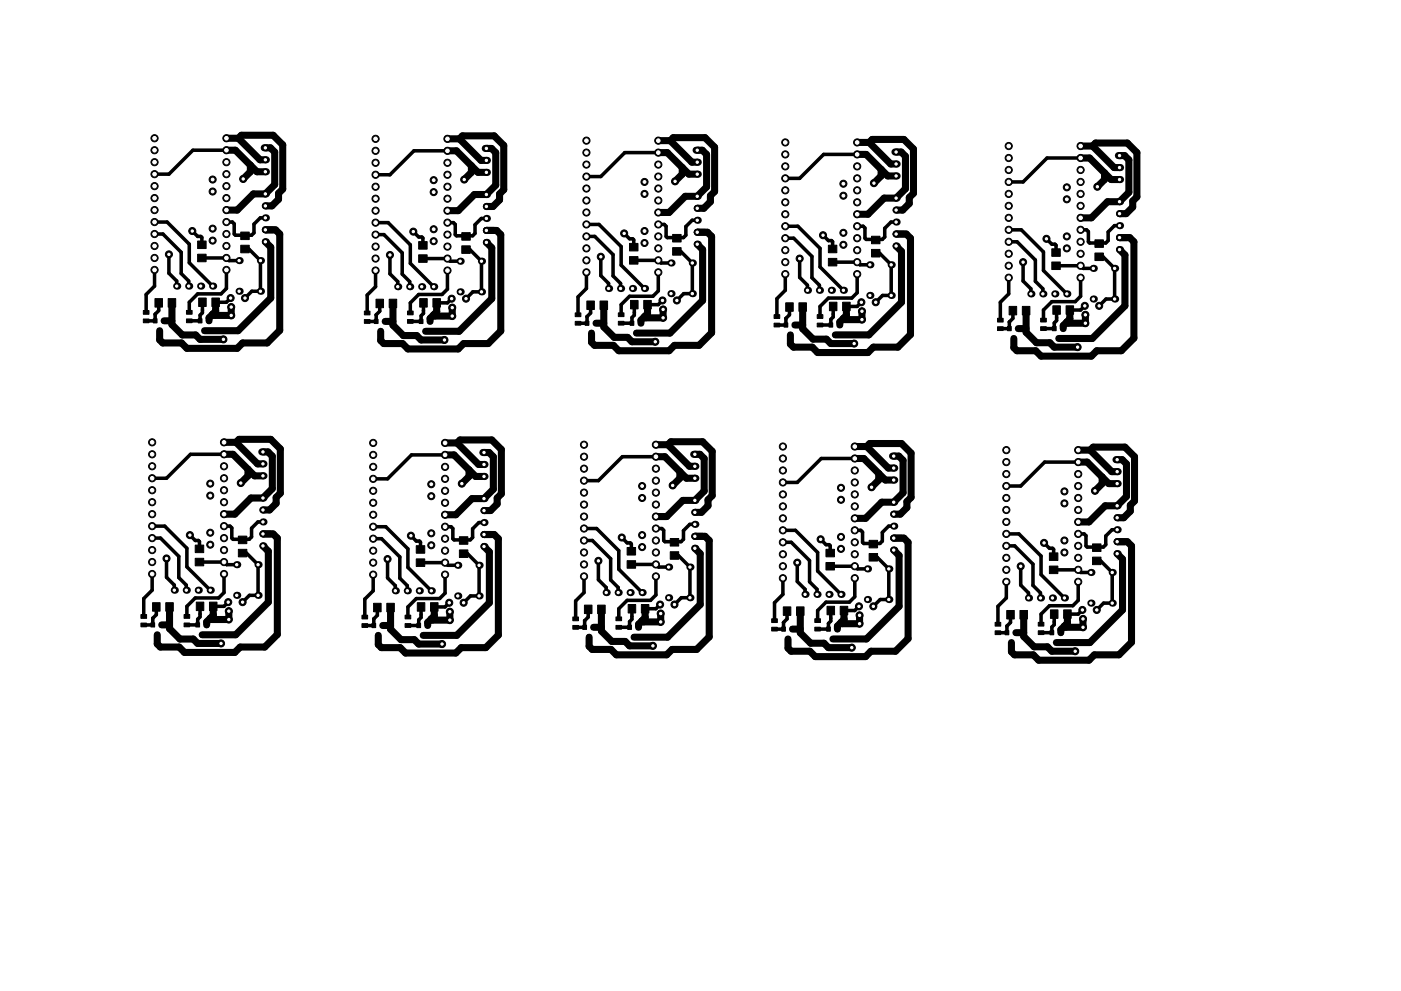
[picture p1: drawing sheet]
<svg xmlns="http://www.w3.org/2000/svg" width="297mm" height="210mm" viewBox="0 0 297 210" stroke-linecap="round" stroke-linejoin="round" font-family="sans-serif">
<g fill="#000" stroke="#000" stroke-width=".21">
<path d="M41.9 51.1h1.8v1.6h-1.8zM41.9 53.9h1.8v1.6h-1.8zM51 49.2h1.8v1.6h-1.8zM51 52h1.8v1.6h-1.8zM88.8 51.3h1.8v1.6h-1.8zM88.8 54.1h1.8v1.6h-1.8zM97.9 49.4h1.8v1.6h-1.8zM97.9 52.2h1.8v1.6h-1.8zM133.5 51.6h1.8v1.6h-1.8zM133.5 54.4h1.8v1.6h-1.8zM142.6 49.7h1.8v1.6h-1.8zM142.6 52.5h1.8v1.6h-1.8z"/>
<path d="M175.6 52h1.8v1.6h-1.8zM175.6 54.8h1.8v1.6h-1.8zM184.8 50.1h1.8v1.6h-1.8zM184.8 52.9h1.8v1.6h-1.8zM223 52.8h1.8v1.6h-1.8zM223 55.6h1.8v1.6h-1.8zM232.1 50.9h1.8v1.6h-1.8zM232.1 53.7h1.8v1.6h-1.8zM30.4 67.7h1.2v.8h-1.2zM30.4 65.9h1.2v.8h-1.2zM32.5 67.6h.8v.9h-.8zM32.9 63.4h1.6v1.8h-1.6z"/>
<path d="M33.4 69.7h.8v.9h-.8zM34.4 67.6h.8v.9h-.8zM35.7 63.4h1.6v1.8h-1.6zM39.5 67.7h1.2v.8h-1.2zM39.5 65.9h1.2v.8h-1.2zM42 67.6h.8v.9h-.8zM42.1 63.2h1.6v1.8h-1.6zM43 69.7h.8v.9h-.8zM43.9 67.6h.8v.9h-.8zM44.9 63.2h1.6v1.8h-1.6zM77.3 67.8h1.2v.8h-1.2zM77.3 66h1.2v.8h-1.2z"/>
<path d="M79.4 67.7h.8v.9h-.8zM79.7 63.5h1.6v1.8h-1.6zM80.3 69.8h.8v.9h-.8zM81.3 67.7h.8v.9h-.8zM82.5 63.5h1.6v1.8h-1.6zM86.4 67.8h1.2v.8h-1.2zM86.4 66h1.2v.8h-1.2zM88.9 67.7h.8v.9h-.8zM89 63.4h1.6v1.8h-1.6zM89.8 69.8h.8v.9h-.8zM90.8 67.7h.8v.9h-.8zM91.8 63.4h1.6v1.8h-1.6z"/>
<path d="M122 68.2h1.2v.8h-1.2zM122 66.4h1.2v.8h-1.2zM124.1 68.1h.8v.9h-.8zM124.4 63.9h1.6v1.8h-1.6zM125 70.2h.8v.9h-.8zM126 68.1h.8v.9h-.8zM127.2 63.9h1.6v1.8h-1.6zM131.1 68.2h1.2v.8h-1.2zM131.1 66.4h1.2v.8h-1.2zM133.6 68.1h.8v.9h-.8zM133.7 63.7h1.6v1.8h-1.6zM134.5 70.2h.8v.9h-.8z"/>
<path d="M135.5 68.1h.8v.9h-.8zM136.5 63.7h1.6v1.8h-1.6zM164.1 68.6h1.2v.8h-1.2zM164.1 66.8h1.2v.8h-1.2zM166.2 68.5h.8v.9h-.8zM166.6 64.2h1.6v1.8h-1.6zM167.2 70.6h.8v.9h-.8zM168.1 68.5h.8v.9h-.8zM169.4 64.2h1.6v1.8h-1.6zM173.3 68.6h1.2v.8h-1.2zM173.3 66.8h1.2v.8h-1.2zM175.8 68.5h.8v.9h-.8z"/>
<path d="M175.9 64.1h1.6v1.8h-1.6zM176.7 70.6h.8v.9h-.8zM177.7 68.5h.8v.9h-.8zM178.7 64.1h1.5v1.8h-1.5zM211.5 69.3h1.2v.8h-1.2zM211.5 67.5h1.2v.8h-1.2zM213.6 69.3h.8v.9h-.8zM214 65h1.6v1.8h-1.6zM214.6 71.4h.7v.9h-.7zM215.5 69.3h.8v.9h-.8zM216.8 65h1.6v1.8h-1.6zM220.6 69.3h1.2v.8h-1.2z"/>
<path d="M220.6 67.5h1.2v.8h-1.2zM223.1 69.3h.8v.9h-.8zM223.2 64.9h1.6v1.8h-1.6zM224.1 71.4h.8v.9h-.8zM225 69.3h.8v.9h-.8zM226 64.9h1.6v1.8h-1.6zM41.4 115.7h1.8v1.5h-1.8zM41.4 118.5h1.8v1.5h-1.8zM50.5 113.7h1.8v1.6h-1.8zM50.5 116.5h1.8v1.6h-1.8zM88.3 115.8h1.8v1.6h-1.8zM88.3 118.6h1.8v1.6h-1.8z"/>
<path d="M97.4 113.9h1.8v1.6h-1.8zM97.4 116.7h1.8v1.6h-1.8zM133 116.2h1.8v1.6h-1.8zM133 119h1.8v1.6h-1.8zM142.1 114.3h1.8v1.6h-1.8zM142.1 117.1h1.8v1.6h-1.8zM175.1 116.5h1.8v1.6h-1.8zM175.1 119.3h1.8v1.6h-1.8zM184.3 114.6h1.8v1.6h-1.8zM184.3 117.4h1.8v1.6h-1.8zM222.5 117.3h1.8v1.6h-1.8zM231.6 115.4h1.8v1.6h-1.8z"/>
<path d="M231.6 118.2h1.8v1.6h-1.8zM29.9 132.2h1.2v.8h-1.2zM29.9 130.4h1.2v.8h-1.2zM32 132.1h.8v.9h-.8zM32.3 127.9h1.6v1.8h-1.6zM32.9 134.2h.8v.9h-.8zM33.9 132.1h.8v.9h-.8zM35.1 127.9h1.6v1.8h-1.6zM39 132.2h1.2v.8h-1.2zM39 130.4h1.2v.8h-1.2zM41.5 132.1h.8v.9h-.8zM41.6 127.7h1.6v1.8h-1.6z"/>
<path d="M42.5 134.2h.8v.9h-.8zM43.4 132.1h.8v.9h-.8zM44.4 127.7h1.6v1.8h-1.6zM76.7 132.3h1.2v.8h-1.2zM76.7 130.5h1.2v.8h-1.2zM78.9 132.3h.8v.9h-.8zM79.2 128h1.6v1.8h-1.6zM79.8 134.4h.8v.9h-.8zM80.8 132.3h.8v.9h-.8zM82 128h1.6v1.8h-1.6zM85.9 132.3h1.2v.8h-1.2zM85.9 130.5h1.2v.8h-1.2z"/>
<path d="M88.4 132.3h.8v.9h-.8zM88.5 127.9h1.6v1.8h-1.6zM89.3 134.4h.8v.9h-.8zM90.3 132.3h.8v.9h-.8zM91.3 127.9h1.6v1.8h-1.6zM121.4 132.7h1.2v.8h-1.2zM121.4 130.9h1.2v.8h-1.2zM123.6 132.6h.8v.9h-.8zM123.9 128.4h1.6v1.8h-1.6zM124.5 134.7h.8v.9h-.8zM125.5 132.6h.8v.9h-.8zM126.7 128.4h1.6v1.8h-1.6z"/>
<path d="M130.6 132.7h1.2v.8h-1.2zM130.6 130.9h1.2v.8h-1.2zM133.1 132.6h.8v.9h-.8zM133.2 128.3h1.6v1.8h-1.6zM134 134.7h.8v.9h-.8zM135 132.6h.8v.9h-.8zM136 128.3h1.6v1.8h-1.6zM163.6 133.1h1.2v.8h-1.2zM163.6 131.3h1.2v.8h-1.2zM165.7 133h.8v.9h-.8zM166.1 128.8h1.6v1.8h-1.6zM166.7 135.1h.8v.9h-.8z"/>
<path d="M167.6 133h.8v.9h-.8zM168.9 128.8h1.6v1.8h-1.6zM172.8 133.1h1.2v.8h-1.2zM172.8 131.3h1.2v.8h-1.2zM175.2 133h.8v.9h-.8zM175.3 128.6h1.6v1.8h-1.6zM176.2 135.1h.8v.9h-.8zM177.1 133h.8v.9h-.8zM178.1 128.6h1.6v1.8h-1.6zM211 133.8h1.2v.8h-1.2zM211 132h1.2v.8h-1.2zM213.1 133.8h.8v.9h-.8z"/>
<path d="M213.4 129.5h1.6v1.8h-1.6zM214 135.9h.8v.9h-.8zM215 133.8h.8v.9h-.8zM216.2 129.5h1.6v1.8h-1.6zM220.1 133.8h1.2v.8h-1.2zM220.1 132h1.2v.8h-1.2zM222.5 120.1h1.8v1.6h-1.8zM222.6 133.8h.8v.9h-.8zM222.7 129.4h1.6v1.8h-1.6zM223.6 135.9h.8v.9h-.8zM224.5 133.8h.8v.9h-.8zM225.5 129.4h1.6v1.8h-1.6z"/>
<circle cx="32.8" cy="39.5" r=".76"/>
<circle cx="32.8" cy="37" r=".76"/>
<circle cx="32.8" cy="29.3" r=".76"/>
<circle cx="32.8" cy="31.9" r=".76"/>
<circle cx="32.8" cy="34.4" r=".76"/>
<circle cx="45.1" cy="38.1" r=".75"/>
<circle cx="48" cy="31.9" r=".76"/>
<circle cx="48" cy="29.3" r=".76"/>
<circle cx="48" cy="37" r=".76"/>
<circle cx="48" cy="39.5" r=".76"/>
<circle cx="48" cy="34.4" r=".76"/>
<circle cx="51.6" cy="38" r=".75"/>
<circle cx="79.6" cy="39.6" r=".76"/>
<circle cx="79.6" cy="32" r=".76"/>
<circle cx="79.6" cy="37.1" r=".76"/>
<circle cx="79.6" cy="29.5" r=".76"/>
<circle cx="79.6" cy="34.5" r=".76"/>
<circle cx="91.9" cy="38.2" r=".75"/>
<circle cx="94.9" cy="37.1" r=".76"/>
<circle cx="94.9" cy="39.6" r=".76"/>
<circle cx="94.9" cy="29.5" r=".76"/>
<circle cx="94.9" cy="32" r=".76"/>
<circle cx="94.9" cy="34.5" r=".76"/>
<circle cx="98.4" cy="38.1" r=".75"/>
<circle cx="124.3" cy="40" r=".76"/>
<circle cx="124.3" cy="29.8" r=".76"/>
<circle cx="124.3" cy="37.5" r=".76"/>
<circle cx="124.3" cy="32.4" r=".76"/>
<circle cx="124.3" cy="34.9" r=".76"/>
<circle cx="136.7" cy="38.6" r=".75"/>
<circle cx="139.6" cy="34.9" r=".76"/>
<circle cx="139.6" cy="29.8" r=".76"/>
<circle cx="139.6" cy="37.5" r=".76"/>
<circle cx="139.6" cy="40" r=".76"/>
<circle cx="139.6" cy="32.4" r=".76"/>
<circle cx="143.1" cy="38.5" r=".75"/>
<circle cx="166.5" cy="37.8" r=".76"/>
<circle cx="166.5" cy="30.2" r=".76"/>
<circle cx="166.5" cy="35.3" r=".76"/>
<circle cx="166.5" cy="32.8" r=".76"/>
<circle cx="178.8" cy="39" r=".75"/>
<circle cx="181.7" cy="37.8" r=".76"/>
<circle cx="181.7" cy="32.8" r=".76"/>
<circle cx="181.7" cy="30.2" r=".76"/>
<circle cx="181.7" cy="35.3" r=".76"/>
<circle cx="185.3" cy="38.9" r=".75"/>
<circle cx="213.9" cy="33.5" r=".76"/>
<circle cx="213.9" cy="38.6" r=".76"/>
<circle cx="213.9" cy="31" r=".76"/>
<circle cx="213.9" cy="36.1" r=".76"/>
<circle cx="226.2" cy="39.7" r=".75"/>
<circle cx="229.1" cy="33.5" r=".76"/>
<circle cx="229.1" cy="38.6" r=".76"/>
<circle cx="229.1" cy="36.1" r=".76"/>
<circle cx="229.1" cy="31" r=".76"/>
<circle cx="232.7" cy="39.6" r=".75"/>
<circle cx="32.8" cy="52.2" r=".76"/>
<circle cx="32.8" cy="49.7" r=".76"/>
<circle cx="32.8" cy="54.7" r=".76"/>
<circle cx="32.8" cy="57.3" r=".76"/>
<circle cx="32.8" cy="44.6" r=".76"/>
<circle cx="32.8" cy="42" r=".76"/>
<circle cx="32.8" cy="47.1" r=".76"/>
<circle cx="35.8" cy="54" r=".75"/>
<circle cx="40.8" cy="49" r=".75"/>
<circle cx="45.1" cy="40.6" r=".75"/>
<circle cx="45.1" cy="48.5" r=".75"/>
<circle cx="45.1" cy="51" r=".75"/>
<circle cx="48" cy="52.2" r=".76"/>
<circle cx="48" cy="42" r=".76"/>
<circle cx="48" cy="47.1" r=".76"/>
<circle cx="48" cy="44.6" r=".76"/>
<circle cx="48" cy="57.3" r=".76"/>
<circle cx="48" cy="49.7" r=".76"/>
<circle cx="48" cy="54.7" r=".76"/>
<circle cx="79.6" cy="42.2" r=".76"/>
<circle cx="79.6" cy="49.8" r=".76"/>
<circle cx="79.6" cy="57.4" r=".76"/>
<circle cx="79.6" cy="44.7" r=".76"/>
<circle cx="79.6" cy="54.9" r=".76"/>
<circle cx="79.6" cy="52.3" r=".76"/>
<circle cx="79.6" cy="47.2" r=".76"/>
<circle cx="82.7" cy="54.1" r=".75"/>
<circle cx="87.6" cy="49.1" r=".75"/>
<circle cx="91.9" cy="40.8" r=".75"/>
<circle cx="91.9" cy="51.2" r=".75"/>
<circle cx="91.9" cy="48.6" r=".75"/>
<circle cx="94.9" cy="54.9" r=".76"/>
<circle cx="94.9" cy="57.4" r=".76"/>
<circle cx="94.9" cy="44.7" r=".76"/>
<circle cx="94.9" cy="42.2" r=".76"/>
<circle cx="94.9" cy="49.8" r=".76"/>
<circle cx="94.9" cy="52.3" r=".76"/>
<circle cx="94.9" cy="47.2" r=".76"/>
<circle cx="124.3" cy="52.7" r=".76"/>
<circle cx="124.3" cy="55.2" r=".76"/>
<circle cx="124.3" cy="57.8" r=".76"/>
<circle cx="124.3" cy="50.2" r=".76"/>
<circle cx="124.3" cy="45.1" r=".76"/>
<circle cx="124.3" cy="42.5" r=".76"/>
<circle cx="124.3" cy="47.6" r=".76"/>
<circle cx="127.4" cy="54.5" r=".75"/>
<circle cx="132.3" cy="49.5" r=".75"/>
<circle cx="136.7" cy="41.1" r=".75"/>
<circle cx="136.7" cy="51.6" r=".75"/>
<circle cx="136.7" cy="49" r=".75"/>
<circle cx="139.6" cy="47.6" r=".76"/>
<circle cx="139.6" cy="50.2" r=".76"/>
<circle cx="139.6" cy="55.2" r=".76"/>
<circle cx="139.6" cy="45.1" r=".76"/>
<circle cx="139.6" cy="52.7" r=".76"/>
<circle cx="139.6" cy="57.8" r=".76"/>
<circle cx="139.6" cy="42.5" r=".76"/>
<circle cx="166.5" cy="50.5" r=".76"/>
<circle cx="166.5" cy="58.2" r=".76"/>
<circle cx="166.5" cy="42.9" r=".76"/>
<circle cx="166.5" cy="45.5" r=".76"/>
<circle cx="166.5" cy="53.1" r=".76"/>
<circle cx="166.5" cy="48" r=".76"/>
<circle cx="166.5" cy="55.6" r=".76"/>
<circle cx="166.5" cy="40.4" r=".76"/>
<circle cx="169.5" cy="54.9" r=".75"/>
<circle cx="174.5" cy="49.9" r=".75"/>
<circle cx="178.8" cy="41.5" r=".75"/>
<circle cx="178.8" cy="51.9" r=".75"/>
<circle cx="178.8" cy="49.4" r=".75"/>
<circle cx="181.7" cy="55.6" r=".76"/>
<circle cx="181.7" cy="48" r=".76"/>
<circle cx="181.7" cy="40.4" r=".76"/>
<circle cx="181.7" cy="50.5" r=".76"/>
<circle cx="181.7" cy="58.2" r=".76"/>
<circle cx="181.7" cy="53.1" r=".76"/>
<circle cx="181.7" cy="42.9" r=".76"/>
<circle cx="181.7" cy="45.5" r=".76"/>
<circle cx="213.9" cy="41.1" r=".76"/>
<circle cx="213.9" cy="43.7" r=".76"/>
<circle cx="213.9" cy="53.8" r=".76"/>
<circle cx="213.9" cy="58.9" r=".76"/>
<circle cx="213.9" cy="46.2" r=".76"/>
<circle cx="213.9" cy="48.8" r=".76"/>
<circle cx="213.9" cy="51.3" r=".76"/>
<circle cx="213.9" cy="56.4" r=".76"/>
<circle cx="216.9" cy="55.6" r=".75"/>
<circle cx="221.9" cy="50.7" r=".75"/>
<circle cx="226.2" cy="42.3" r=".75"/>
<circle cx="226.2" cy="52.7" r=".75"/>
<circle cx="226.2" cy="50.2" r=".75"/>
<circle cx="229.1" cy="51.3" r=".76"/>
<circle cx="229.1" cy="56.4" r=".76"/>
<circle cx="229.1" cy="43.7" r=".76"/>
<circle cx="229.1" cy="46.2" r=".76"/>
<circle cx="229.1" cy="53.8" r=".76"/>
<circle cx="229.1" cy="58.9" r=".76"/>
<circle cx="229.1" cy="48.8" r=".76"/>
<circle cx="229.1" cy="41.1" r=".76"/>
<circle cx="47.4" cy="72" r=".75"/>
<circle cx="48.9" cy="63.2" r=".75"/>
<circle cx="49" cy="65.1" r=".75"/>
<circle cx="49" cy="66.9" r=".75"/>
<circle cx="51.9" cy="63.2" r=".75"/>
<circle cx="94.2" cy="72.1" r=".75"/>
<circle cx="95.8" cy="63.4" r=".75"/>
<circle cx="95.9" cy="67.1" r=".75"/>
<circle cx="95.9" cy="65.3" r=".75"/>
<circle cx="98.8" cy="63.4" r=".75"/>
<circle cx="138.9" cy="72.5" r=".75"/>
<circle cx="140.5" cy="63.7" r=".75"/>
<circle cx="140.6" cy="67.4" r=".75"/>
<circle cx="140.6" cy="65.7" r=".75"/>
<circle cx="143.5" cy="63.7" r=".75"/>
<circle cx="181.1" cy="72.9" r=".75"/>
<circle cx="182.6" cy="64.1" r=".75"/>
<circle cx="182.8" cy="67.8" r=".75"/>
<circle cx="182.8" cy="66" r=".75"/>
<circle cx="185.7" cy="64.1" r=".75"/>
<circle cx="228.5" cy="73.7" r=".75"/>
<circle cx="230" cy="64.9" r=".75"/>
<circle cx="230.1" cy="68.6" r=".75"/>
<circle cx="230.1" cy="66.8" r=".75"/>
<circle cx="233" cy="64.9" r=".75"/>
<circle cx="32.3" cy="93.8" r=".76"/>
<circle cx="32.3" cy="96.4" r=".76"/>
<circle cx="32.3" cy="98.9" r=".76"/>
<circle cx="47.5" cy="93.8" r=".76"/>
<circle cx="47.5" cy="96.4" r=".76"/>
<circle cx="47.5" cy="98.9" r=".76"/>
<circle cx="79.1" cy="94" r=".76"/>
<circle cx="79.1" cy="99.1" r=".76"/>
<circle cx="79.1" cy="96.5" r=".76"/>
<circle cx="94.4" cy="99.1" r=".76"/>
<circle cx="94.4" cy="94" r=".76"/>
<circle cx="94.4" cy="96.5" r=".76"/>
<circle cx="123.8" cy="94.4" r=".76"/>
<circle cx="123.8" cy="96.9" r=".76"/>
<circle cx="123.8" cy="99.4" r=".76"/>
<circle cx="139.1" cy="94.4" r=".76"/>
<circle cx="139.1" cy="96.9" r=".76"/>
<circle cx="139.1" cy="99.4" r=".76"/>
<circle cx="166" cy="97.3" r=".76"/>
<circle cx="166" cy="94.7" r=".76"/>
<circle cx="166" cy="99.8" r=".76"/>
<circle cx="181.2" cy="94.7" r=".76"/>
<circle cx="181.2" cy="97.3" r=".76"/>
<circle cx="181.2" cy="99.8" r=".76"/>
<circle cx="213.4" cy="95.5" r=".76"/>
<circle cx="213.4" cy="98" r=".76"/>
<circle cx="228.6" cy="95.5" r=".76"/>
<circle cx="228.6" cy="98" r=".76"/>
<circle cx="32.3" cy="119.2" r=".76"/>
<circle cx="32.3" cy="106.5" r=".76"/>
<circle cx="32.3" cy="101.5" r=".76"/>
<circle cx="32.3" cy="111.6" r=".76"/>
<circle cx="32.3" cy="104" r=".76"/>
<circle cx="32.3" cy="109.1" r=".76"/>
<circle cx="32.3" cy="114.2" r=".76"/>
<circle cx="32.3" cy="116.7" r=".76"/>
<circle cx="35.3" cy="118.5" r=".75"/>
<circle cx="40.3" cy="113.5" r=".75"/>
<circle cx="44.6" cy="105.2" r=".75"/>
<circle cx="44.6" cy="102.6" r=".75"/>
<circle cx="44.6" cy="113" r=".75"/>
<circle cx="44.6" cy="115.6" r=".75"/>
<circle cx="47.5" cy="119.2" r=".76"/>
<circle cx="47.5" cy="109.1" r=".76"/>
<circle cx="47.5" cy="116.7" r=".76"/>
<circle cx="47.5" cy="101.5" r=".76"/>
<circle cx="47.5" cy="111.6" r=".76"/>
<circle cx="47.5" cy="104" r=".76"/>
<circle cx="47.5" cy="114.2" r=".76"/>
<circle cx="47.5" cy="106.5" r=".76"/>
<circle cx="51.1" cy="102.5" r=".75"/>
<circle cx="79.1" cy="119.4" r=".76"/>
<circle cx="79.1" cy="114.3" r=".76"/>
<circle cx="79.1" cy="104.1" r=".76"/>
<circle cx="79.1" cy="111.8" r=".76"/>
<circle cx="79.1" cy="101.6" r=".76"/>
<circle cx="79.1" cy="106.7" r=".76"/>
<circle cx="79.1" cy="109.2" r=".76"/>
<circle cx="79.1" cy="116.8" r=".76"/>
<circle cx="82.2" cy="118.6" r=".75"/>
<circle cx="87.1" cy="113.7" r=".75"/>
<circle cx="91.4" cy="105.3" r=".75"/>
<circle cx="91.4" cy="115.7" r=".75"/>
<circle cx="91.4" cy="102.7" r=".75"/>
<circle cx="91.4" cy="113.2" r=".75"/>
<circle cx="94.4" cy="109.2" r=".76"/>
<circle cx="94.4" cy="119.4" r=".76"/>
<circle cx="94.4" cy="114.3" r=".76"/>
<circle cx="94.4" cy="106.7" r=".76"/>
<circle cx="94.4" cy="111.8" r=".76"/>
<circle cx="94.4" cy="116.8" r=".76"/>
<circle cx="94.4" cy="101.6" r=".76"/>
<circle cx="94.4" cy="104.1" r=".76"/>
<circle cx="97.9" cy="102.6" r=".75"/>
<circle cx="123.8" cy="104.5" r=".76"/>
<circle cx="123.8" cy="107.1" r=".76"/>
<circle cx="123.8" cy="102" r=".76"/>
<circle cx="123.8" cy="117.2" r=".76"/>
<circle cx="123.8" cy="109.6" r=".76"/>
<circle cx="123.8" cy="119.8" r=".76"/>
<circle cx="123.8" cy="114.7" r=".76"/>
<circle cx="123.8" cy="112.1" r=".76"/>
<circle cx="126.9" cy="119" r=".75"/>
<circle cx="131.8" cy="114" r=".75"/>
<circle cx="136.1" cy="105.7" r=".75"/>
<circle cx="136.1" cy="113.5" r=".75"/>
<circle cx="136.1" cy="103.1" r=".75"/>
<circle cx="136.1" cy="116.1" r=".75"/>
<circle cx="139.1" cy="117.2" r=".76"/>
<circle cx="139.1" cy="102" r=".76"/>
<circle cx="139.1" cy="112.1" r=".76"/>
<circle cx="139.1" cy="107.1" r=".76"/>
<circle cx="139.1" cy="104.5" r=".76"/>
<circle cx="139.1" cy="114.7" r=".76"/>
<circle cx="139.1" cy="109.6" r=".76"/>
<circle cx="139.1" cy="119.8" r=".76"/>
<circle cx="142.6" cy="103" r=".75"/>
<circle cx="166" cy="104.9" r=".76"/>
<circle cx="166" cy="102.4" r=".76"/>
<circle cx="166" cy="117.6" r=".76"/>
<circle cx="166" cy="115.1" r=".76"/>
<circle cx="166" cy="107.4" r=".76"/>
<circle cx="166" cy="110" r=".76"/>
<circle cx="166" cy="112.5" r=".76"/>
<circle cx="169" cy="119.4" r=".75"/>
<circle cx="174" cy="114.4" r=".75"/>
<circle cx="178.3" cy="116.5" r=".75"/>
<circle cx="178.3" cy="103.5" r=".75"/>
<circle cx="178.3" cy="106" r=".75"/>
<circle cx="178.3" cy="113.9" r=".75"/>
<circle cx="181.2" cy="110" r=".76"/>
<circle cx="181.2" cy="112.5" r=".76"/>
<circle cx="181.2" cy="107.4" r=".76"/>
<circle cx="181.2" cy="117.6" r=".76"/>
<circle cx="181.2" cy="102.4" r=".76"/>
<circle cx="181.2" cy="104.9" r=".76"/>
<circle cx="181.2" cy="115.1" r=".76"/>
<circle cx="184.8" cy="103.4" r=".75"/>
<circle cx="213.4" cy="100.6" r=".76"/>
<circle cx="213.4" cy="110.7" r=".76"/>
<circle cx="213.4" cy="118.4" r=".76"/>
<circle cx="213.4" cy="103.1" r=".76"/>
<circle cx="213.4" cy="113.3" r=".76"/>
<circle cx="213.4" cy="105.7" r=".76"/>
<circle cx="213.4" cy="108.2" r=".76"/>
<circle cx="213.4" cy="115.8" r=".76"/>
<circle cx="221.4" cy="115.2" r=".75"/>
<circle cx="225.7" cy="104.3" r=".75"/>
<circle cx="225.7" cy="117.2" r=".75"/>
<circle cx="225.7" cy="106.8" r=".75"/>
<circle cx="225.7" cy="114.7" r=".75"/>
<circle cx="228.6" cy="100.6" r=".76"/>
<circle cx="228.6" cy="113.3" r=".76"/>
<circle cx="228.6" cy="115.8" r=".76"/>
<circle cx="228.6" cy="110.7" r=".76"/>
<circle cx="228.6" cy="103.1" r=".76"/>
<circle cx="228.6" cy="105.7" r=".76"/>
<circle cx="228.6" cy="118.4" r=".76"/>
<circle cx="228.6" cy="108.2" r=".76"/>
<circle cx="232.2" cy="104.1" r=".75"/>
<circle cx="32.3" cy="121.8" r=".76"/>
<circle cx="46.9" cy="136.5" r=".75"/>
<circle cx="47.5" cy="121.8" r=".76"/>
<circle cx="48.4" cy="127.8" r=".75"/>
<circle cx="48.5" cy="131.4" r=".75"/>
<circle cx="48.5" cy="129.7" r=".75"/>
<circle cx="51.4" cy="127.8" r=".75"/>
<circle cx="79.1" cy="121.9" r=".76"/>
<circle cx="93.7" cy="136.6" r=".75"/>
<circle cx="94.4" cy="121.9" r=".76"/>
<circle cx="95.2" cy="127.9" r=".75"/>
<circle cx="95.4" cy="129.8" r=".75"/>
<circle cx="95.4" cy="131.6" r=".75"/>
<circle cx="98.3" cy="127.9" r=".75"/>
<circle cx="123.8" cy="122.3" r=".76"/>
<circle cx="138.4" cy="137" r=".75"/>
<circle cx="139.1" cy="122.3" r=".76"/>
<circle cx="140" cy="128.3" r=".75"/>
<circle cx="140.1" cy="130.2" r=".75"/>
<circle cx="140.1" cy="131.9" r=".75"/>
<circle cx="143" cy="128.3" r=".75"/>
<circle cx="166" cy="120.1" r=".76"/>
<circle cx="166" cy="122.7" r=".76"/>
<circle cx="180.6" cy="137.4" r=".75"/>
<circle cx="181.2" cy="122.7" r=".76"/>
<circle cx="181.2" cy="120.1" r=".76"/>
<circle cx="182.1" cy="128.6" r=".75"/>
<circle cx="182.2" cy="130.6" r=".75"/>
<circle cx="182.2" cy="132.3" r=".75"/>
<circle cx="185.2" cy="128.6" r=".75"/>
<circle cx="213.4" cy="120.9" r=".76"/>
<circle cx="213.4" cy="123.4" r=".76"/>
<circle cx="216.4" cy="120.1" r=".75"/>
<circle cx="228" cy="138.2" r=".75"/>
<circle cx="228.6" cy="123.4" r=".76"/>
<circle cx="228.6" cy="120.9" r=".76"/>
<circle cx="229.5" cy="129.4" r=".75"/>
<circle cx="229.6" cy="133.1" r=".75"/>
<circle cx="229.6" cy="131.3" r=".75"/>
<circle cx="232.5" cy="129.4" r=".75"/>
</g>
<g fill="#000">
<circle cx="56.3" cy="33.9" r=".76"/>
<circle cx="56.3" cy="36.4" r=".76"/>
<circle cx="103.1" cy="36.6" r=".76"/>
<circle cx="103.1" cy="34" r=".76"/>
<circle cx="147.8" cy="34.4" r=".76"/>
<circle cx="147.8" cy="37" r=".76"/>
<circle cx="190" cy="37.3" r=".76"/>
<circle cx="190" cy="34.8" r=".76"/>
<circle cx="237.4" cy="35.6" r=".76"/>
<circle cx="237.4" cy="38.1" r=".76"/>
<circle cx="50.7" cy="55.3" r=".76"/>
<circle cx="55.2" cy="55.3" r=".76"/>
<circle cx="56.3" cy="43.7" r=".76"/>
<circle cx="56.3" cy="48.8" r=".76"/>
<circle cx="56.3" cy="51.3" r=".76"/>
<circle cx="56.3" cy="46.2" r=".76"/>
<circle cx="56.3" cy="41.1" r=".76"/>
<circle cx="97.6" cy="55.4" r=".76"/>
<circle cx="102.1" cy="55.4" r=".76"/>
<circle cx="103.1" cy="46.3" r=".76"/>
<circle cx="103.1" cy="51.4" r=".76"/>
<circle cx="103.1" cy="43.8" r=".76"/>
<circle cx="103.1" cy="48.9" r=".76"/>
<circle cx="103.1" cy="41.3" r=".76"/>
<circle cx="142.3" cy="55.8" r=".76"/>
<circle cx="146.8" cy="55.8" r=".76"/>
<circle cx="147.8" cy="44.2" r=".76"/>
<circle cx="147.8" cy="51.8" r=".76"/>
<circle cx="147.8" cy="46.7" r=".76"/>
<circle cx="147.8" cy="49.3" r=".76"/>
<circle cx="147.8" cy="41.7" r=".76"/>
<circle cx="184.4" cy="56.2" r=".76"/>
<circle cx="189" cy="56.2" r=".76"/>
<circle cx="190" cy="44.6" r=".76"/>
<circle cx="190" cy="52.2" r=".76"/>
<circle cx="190" cy="42" r=".76"/>
<circle cx="190" cy="49.7" r=".76"/>
<circle cx="190" cy="47.1" r=".76"/>
<circle cx="231.8" cy="56.9" r=".76"/>
<circle cx="236.3" cy="56.9" r=".76"/>
<circle cx="237.4" cy="45.3" r=".76"/>
<circle cx="237.4" cy="53" r=".76"/>
<circle cx="237.4" cy="47.9" r=".76"/>
<circle cx="237.4" cy="42.8" r=".76"/>
<circle cx="237.4" cy="50.4" r=".76"/>
<circle cx="37.5" cy="60.7" r=".76"/>
<circle cx="40" cy="60.7" r=".76"/>
<circle cx="42.5" cy="60.7" r=".76"/>
<circle cx="45.1" cy="60.7" r=".76"/>
<circle cx="50.7" cy="61.8" r=".76"/>
<circle cx="55.2" cy="61.8" r=".76"/>
<circle cx="84.3" cy="60.8" r=".76"/>
<circle cx="86.9" cy="60.8" r=".76"/>
<circle cx="89.4" cy="60.8" r=".76"/>
<circle cx="91.9" cy="60.8" r=".76"/>
<circle cx="97.6" cy="61.9" r=".76"/>
<circle cx="102.1" cy="61.9" r=".76"/>
<circle cx="129" cy="61.2" r=".76"/>
<circle cx="131.6" cy="61.2" r=".76"/>
<circle cx="134.1" cy="61.2" r=".76"/>
<circle cx="136.7" cy="61.2" r=".76"/>
<circle cx="142.3" cy="62.3" r=".76"/>
<circle cx="146.8" cy="62.3" r=".76"/>
<circle cx="171.2" cy="61.6" r=".76"/>
<circle cx="173.7" cy="61.6" r=".76"/>
<circle cx="176.3" cy="61.6" r=".76"/>
<circle cx="178.8" cy="61.6" r=".76"/>
<circle cx="184.4" cy="62.7" r=".76"/>
<circle cx="189" cy="62.7" r=".76"/>
<circle cx="218.6" cy="62.4" r=".76"/>
<circle cx="221.1" cy="62.4" r=".76"/>
<circle cx="223.6" cy="62.4" r=".76"/>
<circle cx="226.2" cy="62.4" r=".76"/>
<circle cx="231.8" cy="63.4" r=".76"/>
<circle cx="236.3" cy="63.4" r=".76"/>
<circle cx="55.8" cy="98.4" r=".76"/>
<circle cx="102.6" cy="98.5" r=".76"/>
<circle cx="147.3" cy="98.9" r=".76"/>
<circle cx="189.5" cy="99.3" r=".76"/>
<circle cx="50.2" cy="119.8" r=".76"/>
<circle cx="54.7" cy="119.8" r=".76"/>
<circle cx="55.8" cy="105.7" r=".76"/>
<circle cx="55.8" cy="101" r=".76"/>
<circle cx="55.8" cy="115.8" r=".76"/>
<circle cx="55.8" cy="113.3" r=".76"/>
<circle cx="55.8" cy="110.7" r=".76"/>
<circle cx="55.8" cy="108.2" r=".76"/>
<circle cx="97.1" cy="119.9" r=".76"/>
<circle cx="101.6" cy="119.9" r=".76"/>
<circle cx="102.6" cy="110.9" r=".76"/>
<circle cx="102.6" cy="108.3" r=".76"/>
<circle cx="102.6" cy="101.1" r=".76"/>
<circle cx="102.6" cy="113.4" r=".76"/>
<circle cx="102.6" cy="115.9" r=".76"/>
<circle cx="102.6" cy="105.8" r=".76"/>
<circle cx="147.3" cy="108.7" r=".76"/>
<circle cx="147.3" cy="116.3" r=".76"/>
<circle cx="147.3" cy="101.5" r=".76"/>
<circle cx="147.3" cy="111.2" r=".76"/>
<circle cx="147.3" cy="106.2" r=".76"/>
<circle cx="147.3" cy="113.8" r=".76"/>
<circle cx="189.5" cy="116.7" r=".76"/>
<circle cx="189.5" cy="111.6" r=".76"/>
<circle cx="189.5" cy="101.8" r=".76"/>
<circle cx="189.5" cy="106.5" r=".76"/>
<circle cx="189.5" cy="114.2" r=".76"/>
<circle cx="189.5" cy="109.1" r=".76"/>
<circle cx="236.9" cy="117.5" r=".76"/>
<circle cx="236.9" cy="107.3" r=".76"/>
<circle cx="236.9" cy="100.1" r=".76"/>
<circle cx="236.9" cy="114.9" r=".76"/>
<circle cx="236.9" cy="102.6" r=".76"/>
<circle cx="236.9" cy="112.4" r=".76"/>
<circle cx="236.9" cy="109.8" r=".76"/>
<circle cx="37" cy="125.2" r=".76"/>
<circle cx="39.5" cy="125.2" r=".76"/>
<circle cx="42" cy="125.2" r=".76"/>
<circle cx="44.6" cy="125.2" r=".76"/>
<circle cx="50.2" cy="126.3" r=".76"/>
<circle cx="54.7" cy="126.3" r=".76"/>
<circle cx="83.8" cy="125.3" r=".76"/>
<circle cx="86.4" cy="125.3" r=".76"/>
<circle cx="88.9" cy="125.3" r=".76"/>
<circle cx="91.4" cy="125.3" r=".76"/>
<circle cx="97.1" cy="126.4" r=".76"/>
<circle cx="101.6" cy="126.4" r=".76"/>
<circle cx="128.5" cy="125.7" r=".76"/>
<circle cx="131.1" cy="125.7" r=".76"/>
<circle cx="133.6" cy="125.7" r=".76"/>
<circle cx="136.1" cy="125.7" r=".76"/>
<circle cx="141.8" cy="126.8" r=".76"/>
<circle cx="141.8" cy="120.3" r=".76"/>
<circle cx="146.3" cy="120.3" r=".76"/>
<circle cx="146.3" cy="126.8" r=".76"/>
<circle cx="170.7" cy="126.1" r=".76"/>
<circle cx="173.2" cy="126.1" r=".76"/>
<circle cx="175.8" cy="126.1" r=".76"/>
<circle cx="178.3" cy="126.1" r=".76"/>
<circle cx="183.9" cy="127.2" r=".76"/>
<circle cx="183.9" cy="120.7" r=".76"/>
<circle cx="188.4" cy="127.2" r=".76"/>
<circle cx="188.4" cy="120.7" r=".76"/>
<circle cx="218.1" cy="126.9" r=".76"/>
<circle cx="220.6" cy="126.9" r=".76"/>
<circle cx="223.1" cy="126.9" r=".76"/>
<circle cx="225.7" cy="126.9" r=".76"/>
<circle cx="231.3" cy="128" r=".76"/>
<circle cx="231.3" cy="121.5" r=".76"/>
<circle cx="235.8" cy="128" r=".76"/>
<circle cx="235.8" cy="121.5" r=".76"/>
</g>
<g fill="none" stroke="#000" stroke-width="1.5">
<path d="M48 31.9h1.9l4.6 4.5h1.8M48 29.3h2.5M50.5 29.3l.7-.6h6.7l2 2v9.4l-.8 .9v1.3l-1.4 1.4h-1.4M50.5 29.3l4.6 4.6h1.2M53.1 35v1.4l-1.5 1.6M56 31.4h1.3l.9 .9v6.9l-1.9 1.9h-2.6l-3.4 3.5h-2.3M94.9 29.5h2.5M94.9 32h1.9l4.5 4.6h1.8M97.4 29.5l4.6 4.5h1.1M97.4 29.5l.6-.7h6.8l2 2.1v9.4l-.9 .8v1.3l-1.4 1.4h-1.4M99.9 35.2v1.4l-1.5 1.5M102.9 31.5h1.3l.9 .9v6.9l-2 2h-2.5l-3.4 3.4h-2.3"/>
<path d="M139.6 29.8h2.5M139.6 32.4h1.9l4.5 4.6h1.8M142.1 29.8l.6-.6h6.8l2 2v9.4l-.9 .9v1.3l-1.4 1.4h-1.4M142.1 29.8l4.6 4.6h1.1M144.7 35.6v1.4l-1.6 1.5M147.6 31.9h1.3l.9 .9v6.9l-2 2h-2.5l-3.4 3.4h-2.3M181.7 30.2h2.6M181.7 32.8h1.9l4.6 4.5h1.8M184.3 30.2l.6-.6h6.7l2.1 2v9.4l-.9 .9v1.3l-1.4 1.4h-1.4M184.3 30.2l4.5 4.6h1.2M186.8 35.9v1.4l-1.5 1.6M189.8 32.3h1.3l.9 .9v6.8l-2 2h-2.5l-3.5 3.5h-2.3"/>
<path d="M229.1 31h2.5M229.1 33.5h1.9l4.6 4.6h1.8M231.6 31l.7-.7h6.7l2 2.1v9.4l-.8 .9v1.2l-1.4 1.4h-1.4M231.6 31l4.6 4.6h1.2M234.2 36.7v1.4l-1.5 1.5M237.1 33h1.3l.9 .9v6.9l-1.9 2h-2.6l-3.4 3.4h-2.3M56.3 51.3l1.1 1.1v10.8l-6.9 7h-7.1M56.3 48.8h2.1l.9 .9v20.4l-2.7 2.7h-5.2l-1.1 1.1h-10.7l-1.1-1.1h-4l-.7-.7v-1.9M103.1 51.4l1.2 1.2v10.8l-7 6.9h-7.1M103.1 48.9h2.2l.9 .9v20.4l-2.7 2.7h-5.2l-1.1 1.1h-10.7l-1.2-1.1h-3.9l-.7-.7v-1.9M147.8 51.8l1.2 1.2v10.7l-7 7h-7.1M147.8 49.3h2.2l.9 .9v20.4l-2.7 2.7h-5.2l-1.1 1.1h-10.7l-1.2-1.1h-3.9l-.7-.7v-1.9"/>
<path d="M190 52.2l1.1 1.1v10.8l-6.9 7h-7.1M190 49.7h2.2l.8 .8v20.5l-2.6 2.7h-5.2l-1.2 1.1h-10.6l-1.2-1.1h-4l-.6-.7v-1.9M237.4 53l1.1 1.1v10.8l-6.9 6.9h-7.1M237.4 50.4h2.1l.9 .9v20.4l-2.7 2.7h-5.2l-1.1 1.2h-10.7l-1.1-1.2h-4l-.6-.6v-2M34.8 68.1h1.7M36.5 64.3v4.6l2.2 2.2h2.8l.9 .9h5M45.7 64.1v1.9l-1.4 1.4v.7M49 65.1v1.8h-3.7l-.2-.2M81.7 68.2h1.6M83.3 64.4v4.6l2.2 2.2h2.8l1 .9h4.9M92.6 64.3v1.9l-1.4 1.4v.6M95.9 65.3v1.8h-3.7l-.3-.3"/>
<path d="M126.4 68.6h1.6M128 64.8v4.6l2.2 2.2h2.8l1 .9h4.9M137.3 64.6v1.9l-1.4 1.4v.7M140.6 65.7v1.7h-3.7l-.2-.2M168.5 69h1.7M170.2 65.1v4.7l2.2 2.2h2.8l.9 .9h5M179.5 65v1.9l-1.4 1.4v.7M182.8 66v1.8h-3.7l-.3-.2M215.9 69.7h1.7M217.6 65.9v4.6l2.2 2.2h2.8l.9 1h5M226.8 65.8v1.9l-1.4 1.4v.6M230.1 66.8v1.8h-3.7l-.2-.3"/>
<path d="M47.5 96.4h1.9l4.6 4.6h1.8M47.5 93.8h2.5M50 93.8l4.6 4.6h1.2M50 93.8l.7-.6h6.7l2 2v9.4l-.9 .9v1.3l-1.4 1.4h-1.3M52.6 99.6v1.4l-1.5 1.5M55.5 95.9h1.3l.9 .9v6.9l-1.9 2h-2.6l-3.4 3.4h-2.3M94.4 94h2.5M94.4 96.5h1.9l4.5 4.6h1.8M96.9 94l4.6 4.5h1.1M96.9 94l.6-.7h6.8l2 2.1v9.4l-.9 .9v1.2l-1.4 1.4h-1.4M99.4 99.7v1.4l-1.5 1.5M102.4 96h1.3l.9 .9v6.9l-2 2h-2.5l-3.5 3.4h-2.2"/>
<path d="M139.1 94.4h2.5M139.1 96.9h1.9l4.5 4.6h1.8M141.6 94.4l.6-.7h6.8l2 2.1v9.4l-.9 .8v1.3l-1.4 1.4h-1.4M141.6 94.4l4.6 4.5h1.1M147.1 96.4h1.3l.9 .9v6.9l-2 2h-2.5l-3.4 3.4h-2.3M181.2 94.7h2.6M181.2 97.3h1.9l4.6 4.5h1.8M183.8 94.7l.6-.6h6.7l2.1 2v9.4l-.9 .9v1.3l-1.4 1.4h-1.4M183.8 94.7l4.5 4.6h1.2M189.2 96.8h1.4l.9 .9v6.9l-2 1.9h-2.6l-3.4 3.5h-2.3M228.6 95.5h2.5M228.6 98h1.9l4.6 4.6h1.8"/>
<path d="M231.1 95.5l.7-.6h6.7l2 2v9.4l-.9 .9v1.3l-1.3 1.3h-1.4M231.1 95.5l4.6 4.6h1.2M236.6 97.5h1.3l.9 .9v6.9l-1.9 2h-2.6l-3.4 3.4h-2.3M55.8 115.8l1.1 1.2v10.8l-6.9 6.9h-7.1M55.8 113.3h2.1l.9 .9v20.4l-2.7 2.7h-5.2l-1.1 1.1h-10.7l-1.1-1.1h-4l-.7-.7v-1.9M102.6 115.9l1.2 1.2v10.8l-7 6.9h-7.1M102.6 113.4h2.2l.9 .9v20.4l-2.7 2.7h-5.2l-1.2 1.2h-10.6l-1.2-1.2h-3.9l-.7-.6v-2M144.1 100.1v1.4l-1.5 1.5M147.3 116.3l1.2 1.2v10.8l-7 6.9h-7.1M147.3 113.8h2.2l.9 .9v20.4l-2.7 2.7h-5.2l-1.1 1.1h-10.7l-1.2-1.1h-3.9l-.7-.7v-1.9M186.3 100.5v1.3l-1.5 1.6M189.5 116.7l1.1 1.2v10.7l-6.9 7h-7.1"/>
<path d="M189.5 114.2h2.1l.9 .9v20.4l-2.6 2.7h-5.2l-1.2 1.1h-10.7l-1.1-1.1h-4l-.6-.7v-1.9M233.7 101.2v1.4l-1.5 1.5M236.9 117.5l1.1 1.1v10.8l-6.9 6.9h-7.1M236.9 114.9h2.1l.9 .9v20.5l-2.7 2.6h-5.2l-1.1 1.2h-10.7l-1.1-1.2h-4l-.7-.6v-2M34.3 132.6h1.6M35.9 128.8v4.6l2.2 2.2h2.9l.9 .9h5M45.2 128.6v2l-1.4 1.3v.7M48.5 129.7v1.7h-3.7l-.2-.2M81.2 132.7h1.6M82.8 128.9v4.6l2.2 2.2h2.8l1 .9h4.9M92.1 128.8v1.9l-1.4 1.4v.6M95.4 129.8v1.8h-3.7l-.3-.3"/>
<path d="M125.9 133.1h1.6M127.5 129.3v4.6l2.2 2.2h2.8l1 .9h4.9M136.8 129.2v1.9l-1.4 1.4v.6M140.1 130.2v1.7h-3.7l-.3-.2M168 133.5h1.7M169.7 129.7v4.6l2.2 2.2h2.8l.9 .9h5M178.9 129.5v1.9l-1.4 1.4v.7M182.2 130.6v1.7h-3.6l-.3-.2M215.4 134.2h1.6M217 130.4v4.6l2.2 2.2h2.9l.9 1h5M226.3 130.3v1.9l-1.4 1.4v.6M229.6 131.3v1.8h-3.7l-.2-.3"/>
</g>
<g fill="none" stroke="#000" stroke-width=".75">
<path d="M48 31.9h-7.1l-5.1 5.1h-3M94.9 32h-7.1l-5.1 5.1h-3.1M139.6 32.4h-7.1l-5.1 5.1h-3.1M181.7 32.8h-7.1l-5.1 5h-3M229.1 33.5h-7.1l-5.1 5.1h-3M32.8 47.1h2.6l4.7 4.7v3.9l5 5M32.8 49.7h1.7l3.9 3.8v4.5l1.6 1.6v1.1M32.8 57.3v3.4l-1.8 1.8v3.8M35.8 54v4l1.7 1.6v1.1M40.8 49l1.1 1.2h.7l.2 .2v1.5M42.8 54.7h5.2l.6 .6h2.1M48 57.3v3.9l-1.1 1.2h-5l-1.8 1.7v2.2"/>
<path d="M51.9 52.8h.9l2.4 2.5v6.5h-1.8l-1.5 1.4M56.3 46.2h-1.1l-1.4 1.4v1.8l-.5 .5h-3.4l-.2-.3v-2.1l-.4-.4h-1.3M79.6 47.2h2.7l4.7 4.7v4l4.9 4.9M79.6 49.8h1.8l3.9 3.9v4.5l1.6 1.5v1.1M79.6 57.4v3.4l-1.7 1.8v3.8M82.7 54.1v4l1.6 1.6v1.1M87.6 49.1l1.2 1.2h.6l.3 .2v1.6M89.7 54.9h5.2l.5 .5h2.2M89.7 54.9h.1M94.9 57.4v3.9l-1.2 1.2h-4.9l-1.8 1.8v2.1M98.8 53h.8l2.5 2.4v6.5h-1.8l-1.5 1.5M103.1 46.3h-1.1l-1.3 1.4v1.8l-.5 .5h-3.4l-.3-.2v-2.2l-.4-.4h-1.2"/>
<path d="M124.3 47.6h2.7l4.7 4.7v4l5 4.9M124.3 50.2h1.8l3.9 3.8v4.5l1.6 1.6v1.1M124.3 57.8v3.4l-1.7 1.8v3.8M127.4 54.5v4l1.6 1.6v1.1M132.3 49.5l1.2 1.2h.6l.3 .2v1.5M134.4 55.2h.1M134.4 55.2h5.2l.5 .6h2.2M139.6 57.8v3.9l-1.2 1.2h-4.9l-1.8 1.7v2.2M143.5 53.3h.8l2.5 2.5v6.5h-1.8l-1.5 1.4M147.8 46.7h-1l-1.4 1.4v1.8l-.5 .5h-3.4l-.3-.2v-2.2l-.4-.4h-1.2M166.5 48h2.7l4.7 4.7v3.9l4.9 5M166.5 50.5h1.8l3.8 3.9v4.5l1.6 1.6v1.1"/>
<path d="M166.5 58.2v3.4l-1.8 1.8v3.8M169.5 54.9v4l1.7 1.6v1.1M174.5 49.9l1.1 1.1h.7l.2 .3v1.5M176.5 55.6h5.2l.6 .6h2.1M181.7 58.2v3.9l-1.1 1.1h-5l-1.7 1.8v2.2M185.7 53.7h.8l2.5 2.5v6.5h-1.9l-1.4 1.4M190 47.1h-1.1l-1.3 1.3v1.9l-.5 .5h-3.5l-.2-.3v-2.1l-.4-.4h-1.3M213.9 48.8h2.6l4.7 4.7v3.9l5 5M213.9 51.3h1.7l3.9 3.9v4.5l1.6 1.6v1.1M213.9 58.9v3.5l-1.8 1.7v3.8M216.9 55.6v4l1.7 1.7v1.1M221.9 50.7l1.1 1.1h.7l.2 .2v1.6"/>
<path d="M223.9 56.4h.1M223.9 56.4h5.2l.6 .5h2.1M229.1 58.9v4l-1.1 1.1h-5l-1.8 1.8v2.1M233 54.5h.9l2.4 2.4v6.5h-1.8l-1.5 1.5M237.4 47.9h-1.1l-1.4 1.3v1.8l-.5 .6h-3.4l-.2-.3v-2.2l-.4-.3h-1.3M32.9 66.7h.1M32.9 66.7v1.4h-1.9M33.7 64.3v1.6l-.8 .8M42.9 64.1v2.3l-.5 .5v1.2h-2.3M48.9 63.2l-.9 .9h-2.3v1.8M77.9 68.2h1.9M79.8 66.8h.1"/>
<path d="M79.8 66.8v1.4M79.8 68.2h.1M80.5 64.4v1.6l-.7 .8M89.8 64.3v2.2l-.5 .5v1.2h-2.3M95.8 63.4l-.9 .9h-2.3v1.7M122.6 68.6h1.9M124.5 67.2h.1M124.5 68.6h.1M124.5 67.2v1.4M125.2 64.8v1.6l-.7 .8M134.5 64.6v2.3l-.5 .5v1.2h-2.3M140.5 63.7l-.9 .9h-2.3v1.8"/>
<path d="M167.4 65.1v1.7l-.8 .8v1.4h-1.9M176.7 65v2.3l-.5 .5v1.2h-2.3M182.6 64.1l-.9 .9h-2.2v1.8M212.1 69.7h1.9M214 68.3h.1M214 69.7h.1M214 68.3v1.4M214.8 65.9v1.7l-.8 .7M224 65.8v2.2l-.5 .5v1.2h-2.3M230 64.9l-.9 .9h-2.3v1.8M47.5 96.4h-7.1l-5.1 5.1h-3M94.4 96.5h-7.2l-5 5.1h-3.1"/>
<path d="M139.1 96.9h-7.1l-5.1 5.1h-3.1M181.2 97.3h-7.1l-5.1 5.1h-3M228.6 98h-7.1l-5.1 5.1h-3M32.3 111.6h2.6l4.7 4.7v4l5 4.9M32.3 114.2h1.7l3.9 3.8v4.5l1.6 1.6v1.1M35.3 118.5v4l1.7 1.6v1.1M40.3 113.5l1.1 1.2h.7l.2 .2v1.6M42.3 119.2h.1M42.3 119.2h5.2l.6 .6h2.1M51.4 117.3h.9l2.4 2.5v6.5h-1.8l-1.5 1.5M55.8 110.7h-1.1l-1.4 1.4v1.8l-.5 .5h-3.4l-.3-.2v-2.2l-.3-.4h-1.3M79.1 111.8h2.7l4.7 4.7v3.9l4.9 4.9"/>
<path d="M79.1 114.3h1.8l3.9 3.9v4.5l1.6 1.6v1M82.2 118.6v4l1.6 1.7v1M87.1 113.7l1.2 1.1h.6l.3 .2v1.6M89.2 119.4h5.2l.5 .5h2.2M89.2 119.4h.1M98.3 117.5h.8l2.5 2.4v6.5h-1.9l-1.4 1.5M102.6 110.9h-1.1l-1.3 1.3v1.8l-.5 .5h-3.4l-.3-.2v-2.2l-.4-.3h-1.2M123.8 112.1h2.7l4.7 4.7v4l4.9 4.9M123.8 114.7h1.8l3.9 3.8v4.6l1.6 1.5v1.1M126.9 119v4l1.6 1.6v1.1M131.8 114l1.2 1.2h.6l.3 .2v1.6M133.9 119.8h5.2l.5 .5h2.2"/>
<path d="M133.9 119.8h.1M143 117.9h.8l2.5 2.4v6.5h-1.9l-1.4 1.5M147.3 111.2h-1.1l-1.3 1.4v1.8l-.5 .5h-3.4l-.3-.2v-2.2l-.4-.4h-1.2M166 112.5h2.7l4.7 4.7v4l4.9 4.9M166 115.1h1.8l3.8 3.8v4.5l1.6 1.6v1.1M169 119.4v4l1.7 1.6v1.1M174 114.4l1.1 1.2h.7l.2 .2v1.5M185.2 118.2h.8l2.4 2.5v6.5h-1.8l-1.4 1.4M189.5 111.6h-1.1l-1.3 1.4v1.8l-.5 .5h-3.5l-.2-.2v-2.2l-.4-.4h-1.3M213.4 113.3h2.6l4.7 4.7v3.9l5 5M213.4 115.8h1.7l3.9 3.9v4.5l1.6 1.6v1.1M221.4 115.2l1.1 1.1h.7l.2 .3v1.5"/>
<path d="M232.5 119h.9l2.4 2.5v6.5h-1.8l-1.5 1.4M236.9 112.4h-1.1l-1.4 1.3v1.9l-.5 .5h-3.4l-.2-.3v-2.1l-.4-.4h-1.3M32.3 121.8v3.4l-1.8 1.8v3.8M32.4 131.2h.1M32.4 131.2v1.4h-1.9M33.1 128.8v1.6l-.7 .8M42.4 128.6v2.3l-.5 .5v1.2h-2.3M47.5 121.8v3.9l-1.1 1.2h-5l-1.8 1.7v2.2M48.4 127.8l-.9 .8h-2.3v1.8M77.3 132.7h1.9M79.1 121.9v3.4l-1.8 1.8v3.8M79.2 131.3h.1"/>
<path d="M79.3 132.7h-.1M79.3 131.3v1.4M80 128.9v1.6l-.8 .8M89.3 128.8v2.2l-.5 .5v1.2h-2.3M94.4 121.9v4l-1.2 1.1h-4.9l-1.8 1.8v2.1M95.2 127.9l-.8 .9h-2.3v1.8M123.8 122.3v3.4l-1.8 1.8v3.8M124.7 129.3v1.6l-.7 .8v1.4h-2M134 129.2v2.2l-.5 .5v1.2h-2.3M139.1 122.3v3.9l-1.2 1.2h-4.9l-1.8 1.8v2.1M140 128.3l-.9 .9h-2.3v1.7M164.2 133.5h1.9"/>
<path d="M166 122.7v3.4l-1.8 1.8v3.8M166.1 132.1h.1M166.1 132.1v1.4M166.1 133.5h.1M166.9 129.7v1.6l-.8 .8M176 120.1h5.2l.6 .6h2.1M176 120.1h.1M176.1 129.5v2.3l-.5 .5v1.2h-2.2M181.2 122.7v3.9l-1.1 1.2h-5l-1.7 1.7v2.2M182.1 128.6l-.9 .9h-2.3v1.8M213.4 123.4v3.5l-1.8 1.7v3.8M213.5 132.8h.1"/>
<path d="M213.5 132.8v1.4h-1.9M214.2 130.4v1.7l-.7 .7M216.4 120.1v4l1.7 1.7v1.1M223.4 120.9h5.2l.6 .6h2.1M223.4 120.9h.1M223.5 130.3v2.2l-.5 .5v1.2h-2.3M228.6 123.4v4l-1.1 1.1h-5l-1.8 1.8v2.1M229.5 129.4l-.9 .9h-2.3v1.8"/>
</g>
<g fill="#fff" stroke="#fff" stroke-width=".21">
<circle cx="182.2" cy="130.6" r=".25"/>
<circle cx="182.2" cy="132.3" r=".25"/>
<circle cx="180.6" cy="137.4" r=".25"/>
<circle cx="185.2" cy="128.6" r=".25"/>
<circle cx="184.8" cy="103.4" r=".25"/>
<circle cx="182.1" cy="128.6" r=".25"/>
<circle cx="142.6" cy="103" r=".25"/>
<circle cx="138.4" cy="137" r=".25"/>
<circle cx="140.1" cy="131.9" r=".25"/>
<circle cx="143" cy="128.3" r=".25"/>
<circle cx="140" cy="128.3" r=".25"/>
<circle cx="140.1" cy="130.2" r=".25"/>
<circle cx="95.2" cy="127.9" r=".25"/>
<circle cx="97.9" cy="102.6" r=".25"/>
<circle cx="95.4" cy="129.8" r=".25"/>
<circle cx="93.7" cy="136.6" r=".25"/>
<circle cx="95.4" cy="131.6" r=".25"/>
<circle cx="98.3" cy="127.9" r=".25"/>
<circle cx="46.9" cy="136.5" r=".25"/>
<circle cx="48.5" cy="131.4" r=".25"/>
<circle cx="48.5" cy="129.7" r=".25"/>
<circle cx="48.4" cy="127.8" r=".25"/>
<circle cx="228" cy="138.2" r=".25"/>
<circle cx="229.6" cy="133.1" r=".25"/>
<circle cx="229.6" cy="131.3" r=".25"/>
<circle cx="229.5" cy="129.4" r=".25"/>
<circle cx="232.2" cy="104.1" r=".25"/>
<circle cx="232.5" cy="129.4" r=".25"/>
<circle cx="51.4" cy="127.8" r=".25"/>
<circle cx="51.1" cy="102.5" r=".25"/>
<circle cx="230" cy="64.9" r=".25"/>
<circle cx="228.5" cy="73.7" r=".25"/>
<circle cx="230.1" cy="68.6" r=".25"/>
<circle cx="230.1" cy="66.8" r=".25"/>
<circle cx="232.7" cy="39.6" r=".25"/>
<circle cx="233" cy="64.9" r=".25"/>
<circle cx="182.6" cy="64.1" r=".25"/>
<circle cx="181.1" cy="72.9" r=".25"/>
<circle cx="182.8" cy="67.8" r=".25"/>
<circle cx="182.8" cy="66" r=".25"/>
<circle cx="185.3" cy="38.9" r=".25"/>
<circle cx="185.7" cy="64.1" r=".25"/>
<circle cx="140.5" cy="63.7" r=".25"/>
<circle cx="138.9" cy="72.5" r=".25"/>
<circle cx="140.6" cy="67.4" r=".25"/>
<circle cx="140.6" cy="65.7" r=".25"/>
<circle cx="143.1" cy="38.5" r=".25"/>
<circle cx="143.5" cy="63.7" r=".25"/>
<circle cx="95.8" cy="63.4" r=".25"/>
<circle cx="95.9" cy="67.1" r=".25"/>
<circle cx="94.2" cy="72.1" r=".25"/>
<circle cx="95.9" cy="65.3" r=".25"/>
<circle cx="98.8" cy="63.4" r=".25"/>
<circle cx="98.4" cy="38.1" r=".25"/>
<circle cx="49" cy="65.1" r=".25"/>
<circle cx="47.4" cy="72" r=".25"/>
<circle cx="49" cy="66.9" r=".25"/>
<circle cx="51.6" cy="38" r=".25"/>
<circle cx="48.9" cy="63.2" r=".25"/>
<circle cx="51.9" cy="63.2" r=".25"/>
<circle cx="174" cy="114.4" r=".25"/>
<circle cx="169" cy="119.4" r=".25"/>
<circle cx="131.8" cy="114" r=".25"/>
<circle cx="126.9" cy="119" r=".25"/>
<circle cx="87.1" cy="113.7" r=".25"/>
<circle cx="82.2" cy="118.6" r=".25"/>
<circle cx="221.4" cy="115.2" r=".25"/>
<circle cx="216.4" cy="120.1" r=".25"/>
<circle cx="40.3" cy="113.5" r=".25"/>
<circle cx="35.3" cy="118.5" r=".25"/>
<circle cx="221.9" cy="50.7" r=".25"/>
<circle cx="216.9" cy="55.6" r=".25"/>
<circle cx="174.5" cy="49.9" r=".25"/>
<circle cx="169.5" cy="54.9" r=".25"/>
<circle cx="132.3" cy="49.5" r=".25"/>
<circle cx="127.4" cy="54.5" r=".25"/>
<circle cx="82.7" cy="54.1" r=".25"/>
<circle cx="87.6" cy="49.1" r=".25"/>
<circle cx="40.8" cy="49" r=".25"/>
<circle cx="35.8" cy="54" r=".25"/>
<circle cx="170.7" cy="126.1" r=".25"/>
<circle cx="173.2" cy="126.1" r=".25"/>
<circle cx="175.8" cy="126.1" r=".25"/>
<circle cx="178.3" cy="126.1" r=".25"/>
<circle cx="166" cy="94.7" r=".38"/>
<circle cx="166" cy="97.3" r=".38"/>
<circle cx="166" cy="99.8" r=".38"/>
<circle cx="166" cy="102.4" r=".38"/>
<circle cx="166" cy="104.9" r=".38"/>
<circle cx="166" cy="107.4" r=".38"/>
<circle cx="166" cy="110" r=".38"/>
<circle cx="166" cy="112.5" r=".38"/>
<circle cx="166" cy="115.1" r=".38"/>
<circle cx="166" cy="117.6" r=".38"/>
<circle cx="166" cy="120.1" r=".38"/>
<circle cx="166" cy="122.7" r=".38"/>
<circle cx="181.2" cy="94.7" r=".38"/>
<circle cx="181.2" cy="97.3" r=".38"/>
<circle cx="181.2" cy="99.8" r=".38"/>
<circle cx="181.2" cy="102.4" r=".38"/>
<circle cx="181.2" cy="104.9" r=".38"/>
<circle cx="181.2" cy="107.4" r=".38"/>
<circle cx="181.2" cy="110" r=".38"/>
<circle cx="181.2" cy="112.5" r=".38"/>
<circle cx="181.2" cy="115.1" r=".38"/>
<circle cx="181.2" cy="117.6" r=".38"/>
<circle cx="181.2" cy="120.1" r=".38"/>
<circle cx="181.2" cy="122.7" r=".38"/>
<circle cx="178.3" cy="103.5" r=".3"/>
<circle cx="178.3" cy="106" r=".3"/>
<circle cx="178.3" cy="113.9" r=".3"/>
<circle cx="178.3" cy="116.5" r=".3"/>
<circle cx="189.5" cy="96.8" r=".25"/>
<circle cx="189.5" cy="99.3" r=".25"/>
<circle cx="189.5" cy="101.8" r=".25"/>
<circle cx="183.9" cy="127.2" r=".25"/>
<circle cx="183.9" cy="120.7" r=".25"/>
<circle cx="188.4" cy="127.2" r=".25"/>
<circle cx="188.4" cy="120.7" r=".25"/>
<circle cx="123.8" cy="94.4" r=".38"/>
<circle cx="123.8" cy="96.9" r=".38"/>
<circle cx="123.8" cy="99.4" r=".38"/>
<circle cx="123.8" cy="102" r=".38"/>
<circle cx="123.8" cy="104.5" r=".38"/>
<circle cx="123.8" cy="107.1" r=".38"/>
<circle cx="123.8" cy="109.6" r=".38"/>
<circle cx="123.8" cy="112.1" r=".38"/>
<circle cx="123.8" cy="114.7" r=".38"/>
<circle cx="123.8" cy="117.2" r=".38"/>
<circle cx="123.8" cy="119.8" r=".38"/>
<circle cx="123.8" cy="122.3" r=".38"/>
<circle cx="139.1" cy="94.4" r=".38"/>
<circle cx="139.1" cy="96.9" r=".38"/>
<circle cx="139.1" cy="99.4" r=".38"/>
<circle cx="139.1" cy="102" r=".38"/>
<circle cx="139.1" cy="104.5" r=".38"/>
<circle cx="139.1" cy="107.1" r=".38"/>
<circle cx="139.1" cy="109.6" r=".38"/>
<circle cx="139.1" cy="112.1" r=".38"/>
<circle cx="139.1" cy="114.7" r=".38"/>
<circle cx="139.1" cy="117.2" r=".38"/>
<circle cx="139.1" cy="119.8" r=".38"/>
<circle cx="139.1" cy="122.3" r=".38"/>
<circle cx="136.1" cy="103.1" r=".3"/>
<circle cx="136.1" cy="105.7" r=".3"/>
<circle cx="136.1" cy="113.5" r=".3"/>
<circle cx="136.1" cy="116.1" r=".3"/>
<circle cx="128.5" cy="125.7" r=".25"/>
<circle cx="131.1" cy="125.7" r=".25"/>
<circle cx="133.6" cy="125.7" r=".25"/>
<circle cx="136.1" cy="125.7" r=".25"/>
<circle cx="147.3" cy="116.3" r=".25"/>
<circle cx="147.3" cy="113.8" r=".25"/>
<circle cx="147.3" cy="111.2" r=".25"/>
<circle cx="147.3" cy="108.7" r=".25"/>
<circle cx="147.3" cy="106.2" r=".25"/>
<circle cx="141.8" cy="126.8" r=".25"/>
<circle cx="141.8" cy="120.3" r=".25"/>
<circle cx="146.3" cy="126.8" r=".25"/>
<circle cx="146.3" cy="120.3" r=".25"/>
<circle cx="147.3" cy="96.4" r=".25"/>
<circle cx="147.3" cy="98.9" r=".25"/>
<circle cx="147.3" cy="101.5" r=".25"/>
<circle cx="102.6" cy="115.9" r=".25"/>
<circle cx="102.6" cy="113.4" r=".25"/>
<circle cx="102.6" cy="110.9" r=".25"/>
<circle cx="102.6" cy="108.3" r=".25"/>
<circle cx="102.6" cy="105.8" r=".25"/>
<circle cx="83.8" cy="125.3" r=".25"/>
<circle cx="86.4" cy="125.3" r=".25"/>
<circle cx="88.9" cy="125.3" r=".25"/>
<circle cx="91.4" cy="125.3" r=".25"/>
<circle cx="79.1" cy="94" r=".38"/>
<circle cx="79.1" cy="96.5" r=".38"/>
<circle cx="79.1" cy="99.1" r=".38"/>
<circle cx="79.1" cy="101.6" r=".38"/>
<circle cx="79.1" cy="104.1" r=".38"/>
<circle cx="79.1" cy="106.7" r=".38"/>
<circle cx="79.1" cy="109.2" r=".38"/>
<circle cx="79.1" cy="111.8" r=".38"/>
<circle cx="79.1" cy="114.3" r=".38"/>
<circle cx="79.1" cy="116.8" r=".38"/>
<circle cx="79.1" cy="119.4" r=".38"/>
<circle cx="79.1" cy="121.9" r=".38"/>
<circle cx="94.4" cy="94" r=".38"/>
<circle cx="94.4" cy="96.5" r=".38"/>
<circle cx="94.4" cy="99.1" r=".38"/>
<circle cx="94.4" cy="101.6" r=".38"/>
<circle cx="94.4" cy="104.1" r=".38"/>
<circle cx="94.4" cy="106.7" r=".38"/>
<circle cx="94.4" cy="109.2" r=".38"/>
<circle cx="94.4" cy="111.8" r=".38"/>
<circle cx="94.4" cy="114.3" r=".38"/>
<circle cx="94.4" cy="116.8" r=".38"/>
<circle cx="94.4" cy="119.4" r=".38"/>
<circle cx="94.4" cy="121.9" r=".38"/>
<circle cx="91.4" cy="102.7" r=".3"/>
<circle cx="91.4" cy="105.3" r=".3"/>
<circle cx="91.4" cy="113.2" r=".3"/>
<circle cx="91.4" cy="115.7" r=".3"/>
<circle cx="97.1" cy="126.4" r=".25"/>
<circle cx="97.1" cy="119.9" r=".25"/>
<circle cx="101.6" cy="126.4" r=".25"/>
<circle cx="101.6" cy="119.9" r=".25"/>
<circle cx="102.6" cy="96" r=".25"/>
<circle cx="102.6" cy="98.5" r=".25"/>
<circle cx="102.6" cy="101.1" r=".25"/>
<circle cx="55.8" cy="115.8" r=".25"/>
<circle cx="55.8" cy="113.3" r=".25"/>
<circle cx="55.8" cy="110.7" r=".25"/>
<circle cx="55.8" cy="108.2" r=".25"/>
<circle cx="55.8" cy="105.7" r=".25"/>
<circle cx="37" cy="125.2" r=".25"/>
<circle cx="39.5" cy="125.2" r=".25"/>
<circle cx="42" cy="125.2" r=".25"/>
<circle cx="44.6" cy="125.2" r=".25"/>
<circle cx="32.3" cy="93.8" r=".38"/>
<circle cx="32.3" cy="96.4" r=".38"/>
<circle cx="32.3" cy="98.9" r=".38"/>
<circle cx="32.3" cy="101.5" r=".38"/>
<circle cx="32.3" cy="104" r=".38"/>
<circle cx="32.3" cy="106.5" r=".38"/>
<circle cx="32.3" cy="109.1" r=".38"/>
<circle cx="32.3" cy="111.6" r=".38"/>
<circle cx="32.3" cy="114.2" r=".38"/>
<circle cx="32.3" cy="116.7" r=".38"/>
<circle cx="32.3" cy="119.2" r=".38"/>
<circle cx="32.3" cy="121.8" r=".38"/>
<circle cx="47.5" cy="93.8" r=".38"/>
<circle cx="47.5" cy="96.4" r=".38"/>
<circle cx="47.5" cy="98.9" r=".38"/>
<circle cx="47.5" cy="101.5" r=".38"/>
<circle cx="47.5" cy="104" r=".38"/>
<circle cx="47.5" cy="106.5" r=".38"/>
<circle cx="47.5" cy="109.1" r=".38"/>
<circle cx="47.5" cy="111.6" r=".38"/>
<circle cx="47.5" cy="114.2" r=".38"/>
<circle cx="47.5" cy="116.7" r=".38"/>
<circle cx="47.5" cy="119.2" r=".38"/>
<circle cx="47.5" cy="121.8" r=".38"/>
<circle cx="44.6" cy="102.6" r=".3"/>
<circle cx="44.6" cy="105.2" r=".3"/>
<circle cx="44.6" cy="113" r=".3"/>
<circle cx="44.6" cy="115.6" r=".3"/>
<circle cx="55.8" cy="95.9" r=".25"/>
<circle cx="55.8" cy="98.4" r=".25"/>
<circle cx="55.8" cy="101" r=".25"/>
<circle cx="50.2" cy="126.3" r=".25"/>
<circle cx="50.2" cy="119.8" r=".25"/>
<circle cx="54.7" cy="126.3" r=".25"/>
<circle cx="54.7" cy="119.8" r=".25"/>
<circle cx="213.4" cy="95.5" r=".38"/>
<circle cx="213.4" cy="98" r=".38"/>
<circle cx="213.4" cy="100.6" r=".38"/>
<circle cx="213.4" cy="103.1" r=".38"/>
<circle cx="213.4" cy="105.7" r=".38"/>
<circle cx="213.4" cy="108.2" r=".38"/>
<circle cx="213.4" cy="110.7" r=".38"/>
<circle cx="213.4" cy="113.3" r=".38"/>
<circle cx="213.4" cy="115.8" r=".38"/>
<circle cx="213.4" cy="118.4" r=".38"/>
<circle cx="213.4" cy="120.9" r=".38"/>
<circle cx="213.4" cy="123.4" r=".38"/>
<circle cx="228.6" cy="95.5" r=".38"/>
<circle cx="228.6" cy="98" r=".38"/>
<circle cx="228.6" cy="100.6" r=".38"/>
<circle cx="228.6" cy="103.1" r=".38"/>
<circle cx="228.6" cy="105.7" r=".38"/>
<circle cx="228.6" cy="108.2" r=".38"/>
<circle cx="228.6" cy="110.7" r=".38"/>
<circle cx="228.6" cy="113.3" r=".38"/>
<circle cx="228.6" cy="115.8" r=".38"/>
<circle cx="228.6" cy="118.4" r=".38"/>
<circle cx="228.6" cy="120.9" r=".38"/>
<circle cx="228.6" cy="123.4" r=".38"/>
<circle cx="225.7" cy="104.3" r=".3"/>
<circle cx="225.7" cy="106.8" r=".3"/>
<circle cx="225.7" cy="114.7" r=".3"/>
<circle cx="225.7" cy="117.2" r=".3"/>
<circle cx="236.9" cy="117.5" r=".25"/>
<circle cx="236.9" cy="114.9" r=".25"/>
<circle cx="236.9" cy="112.4" r=".25"/>
<circle cx="236.9" cy="109.8" r=".25"/>
<circle cx="236.9" cy="107.3" r=".25"/>
<circle cx="231.3" cy="128" r=".25"/>
<circle cx="231.3" cy="121.5" r=".25"/>
<circle cx="235.8" cy="128" r=".25"/>
<circle cx="235.8" cy="121.5" r=".25"/>
<circle cx="218.1" cy="126.9" r=".25"/>
<circle cx="220.6" cy="126.9" r=".25"/>
<circle cx="223.1" cy="126.9" r=".25"/>
<circle cx="225.7" cy="126.9" r=".25"/>
<circle cx="189.5" cy="116.7" r=".25"/>
<circle cx="189.5" cy="114.2" r=".25"/>
<circle cx="189.5" cy="111.6" r=".25"/>
<circle cx="189.5" cy="109.1" r=".25"/>
<circle cx="189.5" cy="106.5" r=".25"/>
<circle cx="236.9" cy="97.5" r=".25"/>
<circle cx="236.9" cy="100.1" r=".25"/>
<circle cx="236.9" cy="102.6" r=".25"/>
<circle cx="237.4" cy="33" r=".25"/>
<circle cx="237.4" cy="35.6" r=".25"/>
<circle cx="237.4" cy="38.1" r=".25"/>
<circle cx="231.8" cy="63.4" r=".25"/>
<circle cx="231.8" cy="56.9" r=".25"/>
<circle cx="236.3" cy="63.4" r=".25"/>
<circle cx="236.3" cy="56.9" r=".25"/>
<circle cx="237.4" cy="53" r=".25"/>
<circle cx="237.4" cy="50.4" r=".25"/>
<circle cx="237.4" cy="47.9" r=".25"/>
<circle cx="237.4" cy="45.3" r=".25"/>
<circle cx="237.4" cy="42.8" r=".25"/>
<circle cx="218.6" cy="62.4" r=".25"/>
<circle cx="221.1" cy="62.4" r=".25"/>
<circle cx="223.6" cy="62.4" r=".25"/>
<circle cx="226.2" cy="62.4" r=".25"/>
<circle cx="213.9" cy="31" r=".38"/>
<circle cx="213.9" cy="33.5" r=".38"/>
<circle cx="213.9" cy="36.1" r=".38"/>
<circle cx="213.9" cy="38.6" r=".38"/>
<circle cx="213.9" cy="41.1" r=".38"/>
<circle cx="213.9" cy="43.7" r=".38"/>
<circle cx="213.9" cy="46.2" r=".38"/>
<circle cx="213.9" cy="48.8" r=".38"/>
<circle cx="213.9" cy="51.3" r=".38"/>
<circle cx="213.9" cy="53.8" r=".38"/>
<circle cx="213.9" cy="56.4" r=".38"/>
<circle cx="213.9" cy="58.9" r=".38"/>
<circle cx="229.1" cy="31" r=".38"/>
<circle cx="229.1" cy="33.5" r=".38"/>
<circle cx="229.1" cy="36.1" r=".38"/>
<circle cx="229.1" cy="38.6" r=".38"/>
<circle cx="229.1" cy="41.1" r=".38"/>
<circle cx="229.1" cy="43.7" r=".38"/>
<circle cx="229.1" cy="46.2" r=".38"/>
<circle cx="229.1" cy="48.8" r=".38"/>
<circle cx="229.1" cy="51.3" r=".38"/>
<circle cx="229.1" cy="53.8" r=".38"/>
<circle cx="229.1" cy="56.4" r=".38"/>
<circle cx="229.1" cy="58.9" r=".38"/>
<circle cx="226.2" cy="39.7" r=".3"/>
<circle cx="226.2" cy="42.3" r=".3"/>
<circle cx="226.2" cy="50.2" r=".3"/>
<circle cx="226.2" cy="52.7" r=".3"/>
<circle cx="190" cy="32.3" r=".25"/>
<circle cx="190" cy="34.8" r=".25"/>
<circle cx="190" cy="37.3" r=".25"/>
<circle cx="184.4" cy="62.7" r=".25"/>
<circle cx="184.4" cy="56.2" r=".25"/>
<circle cx="189" cy="62.7" r=".25"/>
<circle cx="189" cy="56.2" r=".25"/>
<circle cx="190" cy="52.2" r=".25"/>
<circle cx="190" cy="49.7" r=".25"/>
<circle cx="190" cy="47.1" r=".25"/>
<circle cx="190" cy="44.6" r=".25"/>
<circle cx="190" cy="42" r=".25"/>
<circle cx="171.2" cy="61.6" r=".25"/>
<circle cx="173.7" cy="61.6" r=".25"/>
<circle cx="176.3" cy="61.6" r=".25"/>
<circle cx="178.8" cy="61.6" r=".25"/>
<circle cx="166.5" cy="30.2" r=".38"/>
<circle cx="166.5" cy="32.8" r=".38"/>
<circle cx="166.5" cy="35.3" r=".38"/>
<circle cx="166.5" cy="37.8" r=".38"/>
<circle cx="166.5" cy="40.4" r=".38"/>
<circle cx="166.5" cy="42.9" r=".38"/>
<circle cx="166.5" cy="45.5" r=".38"/>
<circle cx="166.5" cy="48" r=".38"/>
<circle cx="166.5" cy="50.5" r=".38"/>
<circle cx="166.5" cy="53.1" r=".38"/>
<circle cx="166.5" cy="55.6" r=".38"/>
<circle cx="166.5" cy="58.2" r=".38"/>
<circle cx="181.7" cy="30.2" r=".38"/>
<circle cx="181.7" cy="32.8" r=".38"/>
<circle cx="181.7" cy="35.3" r=".38"/>
<circle cx="181.7" cy="37.8" r=".38"/>
<circle cx="181.7" cy="40.4" r=".38"/>
<circle cx="181.7" cy="42.9" r=".38"/>
<circle cx="181.7" cy="45.5" r=".38"/>
<circle cx="181.7" cy="48" r=".38"/>
<circle cx="181.7" cy="50.5" r=".38"/>
<circle cx="181.7" cy="53.1" r=".38"/>
<circle cx="181.7" cy="55.6" r=".38"/>
<circle cx="181.7" cy="58.2" r=".38"/>
<circle cx="178.8" cy="39" r=".3"/>
<circle cx="178.8" cy="41.5" r=".3"/>
<circle cx="178.8" cy="49.4" r=".3"/>
<circle cx="178.8" cy="51.9" r=".3"/>
<circle cx="147.8" cy="31.9" r=".25"/>
<circle cx="147.8" cy="34.4" r=".25"/>
<circle cx="147.8" cy="37" r=".25"/>
<circle cx="142.3" cy="62.3" r=".25"/>
<circle cx="142.3" cy="55.8" r=".25"/>
<circle cx="146.8" cy="62.3" r=".25"/>
<circle cx="146.8" cy="55.8" r=".25"/>
<circle cx="147.8" cy="51.8" r=".25"/>
<circle cx="147.8" cy="49.3" r=".25"/>
<circle cx="147.8" cy="46.7" r=".25"/>
<circle cx="147.8" cy="44.2" r=".25"/>
<circle cx="147.8" cy="41.7" r=".25"/>
<circle cx="129" cy="61.2" r=".25"/>
<circle cx="131.6" cy="61.2" r=".25"/>
<circle cx="134.1" cy="61.2" r=".25"/>
<circle cx="136.7" cy="61.2" r=".25"/>
<circle cx="124.3" cy="29.8" r=".38"/>
<circle cx="124.3" cy="32.4" r=".38"/>
<circle cx="124.3" cy="34.9" r=".38"/>
<circle cx="124.3" cy="37.5" r=".38"/>
<circle cx="124.3" cy="40" r=".38"/>
<circle cx="124.3" cy="42.5" r=".38"/>
<circle cx="124.3" cy="45.1" r=".38"/>
<circle cx="124.3" cy="47.6" r=".38"/>
<circle cx="124.3" cy="50.2" r=".38"/>
<circle cx="124.3" cy="52.7" r=".38"/>
<circle cx="124.3" cy="55.2" r=".38"/>
<circle cx="124.3" cy="57.8" r=".38"/>
<circle cx="139.6" cy="29.8" r=".38"/>
<circle cx="139.6" cy="32.4" r=".38"/>
<circle cx="139.6" cy="34.9" r=".38"/>
<circle cx="139.6" cy="37.5" r=".38"/>
<circle cx="139.6" cy="40" r=".38"/>
<circle cx="139.6" cy="42.5" r=".38"/>
<circle cx="139.6" cy="45.1" r=".38"/>
<circle cx="139.6" cy="47.6" r=".38"/>
<circle cx="139.6" cy="50.2" r=".38"/>
<circle cx="139.6" cy="52.7" r=".38"/>
<circle cx="139.6" cy="55.2" r=".38"/>
<circle cx="139.6" cy="57.8" r=".38"/>
<circle cx="136.7" cy="38.6" r=".3"/>
<circle cx="136.7" cy="41.1" r=".3"/>
<circle cx="136.7" cy="49" r=".3"/>
<circle cx="136.7" cy="51.6" r=".3"/>
<circle cx="79.6" cy="29.5" r=".38"/>
<circle cx="79.6" cy="32" r=".38"/>
<circle cx="79.6" cy="34.5" r=".38"/>
<circle cx="79.6" cy="37.1" r=".38"/>
<circle cx="79.6" cy="39.6" r=".38"/>
<circle cx="79.6" cy="42.2" r=".38"/>
<circle cx="79.6" cy="44.7" r=".38"/>
<circle cx="79.6" cy="47.2" r=".38"/>
<circle cx="79.6" cy="49.8" r=".38"/>
<circle cx="79.6" cy="52.3" r=".38"/>
<circle cx="79.6" cy="54.9" r=".38"/>
<circle cx="79.6" cy="57.4" r=".38"/>
<circle cx="94.9" cy="29.5" r=".38"/>
<circle cx="94.9" cy="32" r=".38"/>
<circle cx="94.9" cy="34.5" r=".38"/>
<circle cx="94.9" cy="37.1" r=".38"/>
<circle cx="94.9" cy="39.6" r=".38"/>
<circle cx="94.9" cy="42.2" r=".38"/>
<circle cx="94.9" cy="44.7" r=".38"/>
<circle cx="94.9" cy="47.2" r=".38"/>
<circle cx="94.9" cy="49.8" r=".38"/>
<circle cx="94.9" cy="52.3" r=".38"/>
<circle cx="94.9" cy="54.9" r=".38"/>
<circle cx="94.9" cy="57.4" r=".38"/>
<circle cx="91.9" cy="38.2" r=".3"/>
<circle cx="91.9" cy="40.8" r=".3"/>
<circle cx="91.9" cy="48.6" r=".3"/>
<circle cx="91.9" cy="51.2" r=".3"/>
<circle cx="97.6" cy="61.9" r=".25"/>
<circle cx="97.6" cy="55.4" r=".25"/>
<circle cx="102.1" cy="61.9" r=".25"/>
<circle cx="102.1" cy="55.4" r=".25"/>
<circle cx="103.1" cy="51.4" r=".25"/>
<circle cx="103.1" cy="48.9" r=".25"/>
<circle cx="103.1" cy="46.3" r=".25"/>
<circle cx="103.1" cy="43.8" r=".25"/>
<circle cx="103.1" cy="41.3" r=".25"/>
<circle cx="84.3" cy="60.8" r=".25"/>
<circle cx="86.9" cy="60.8" r=".25"/>
<circle cx="89.4" cy="60.8" r=".25"/>
<circle cx="91.9" cy="60.8" r=".25"/>
<circle cx="103.1" cy="31.5" r=".25"/>
<circle cx="103.1" cy="34" r=".25"/>
<circle cx="103.1" cy="36.6" r=".25"/>
<circle cx="32.8" cy="29.3" r=".38"/>
<circle cx="32.8" cy="31.9" r=".38"/>
<circle cx="32.8" cy="34.4" r=".38"/>
<circle cx="32.8" cy="37" r=".38"/>
<circle cx="32.8" cy="39.5" r=".38"/>
<circle cx="32.8" cy="42" r=".38"/>
<circle cx="32.8" cy="44.6" r=".38"/>
<circle cx="32.8" cy="47.1" r=".38"/>
<circle cx="32.8" cy="49.7" r=".38"/>
<circle cx="32.8" cy="52.2" r=".38"/>
<circle cx="32.8" cy="54.7" r=".38"/>
<circle cx="32.8" cy="57.3" r=".38"/>
<circle cx="48" cy="29.3" r=".38"/>
<circle cx="48" cy="31.9" r=".38"/>
<circle cx="48" cy="34.4" r=".38"/>
<circle cx="48" cy="37" r=".38"/>
<circle cx="48" cy="39.5" r=".38"/>
<circle cx="48" cy="42" r=".38"/>
<circle cx="48" cy="44.6" r=".38"/>
<circle cx="48" cy="47.1" r=".38"/>
<circle cx="48" cy="49.7" r=".38"/>
<circle cx="48" cy="52.2" r=".38"/>
<circle cx="48" cy="54.7" r=".38"/>
<circle cx="48" cy="57.3" r=".38"/>
<circle cx="45.1" cy="38.1" r=".3"/>
<circle cx="45.1" cy="40.6" r=".3"/>
<circle cx="45.1" cy="48.5" r=".3"/>
<circle cx="45.1" cy="51" r=".3"/>
<circle cx="56.3" cy="51.3" r=".25"/>
<circle cx="56.3" cy="48.8" r=".25"/>
<circle cx="56.3" cy="46.2" r=".25"/>
<circle cx="56.3" cy="43.7" r=".25"/>
<circle cx="56.3" cy="41.1" r=".25"/>
<circle cx="56.3" cy="31.4" r=".25"/>
<circle cx="56.3" cy="33.9" r=".25"/>
<circle cx="56.3" cy="36.4" r=".25"/>
<circle cx="37.5" cy="60.7" r=".25"/>
<circle cx="40" cy="60.7" r=".25"/>
<circle cx="42.5" cy="60.7" r=".25"/>
<circle cx="45.1" cy="60.7" r=".25"/>
<circle cx="50.7" cy="61.8" r=".25"/>
<circle cx="50.7" cy="55.3" r=".25"/>
<circle cx="55.2" cy="61.8" r=".25"/>
<circle cx="55.2" cy="55.3" r=".25"/>
</g>
</svg>
